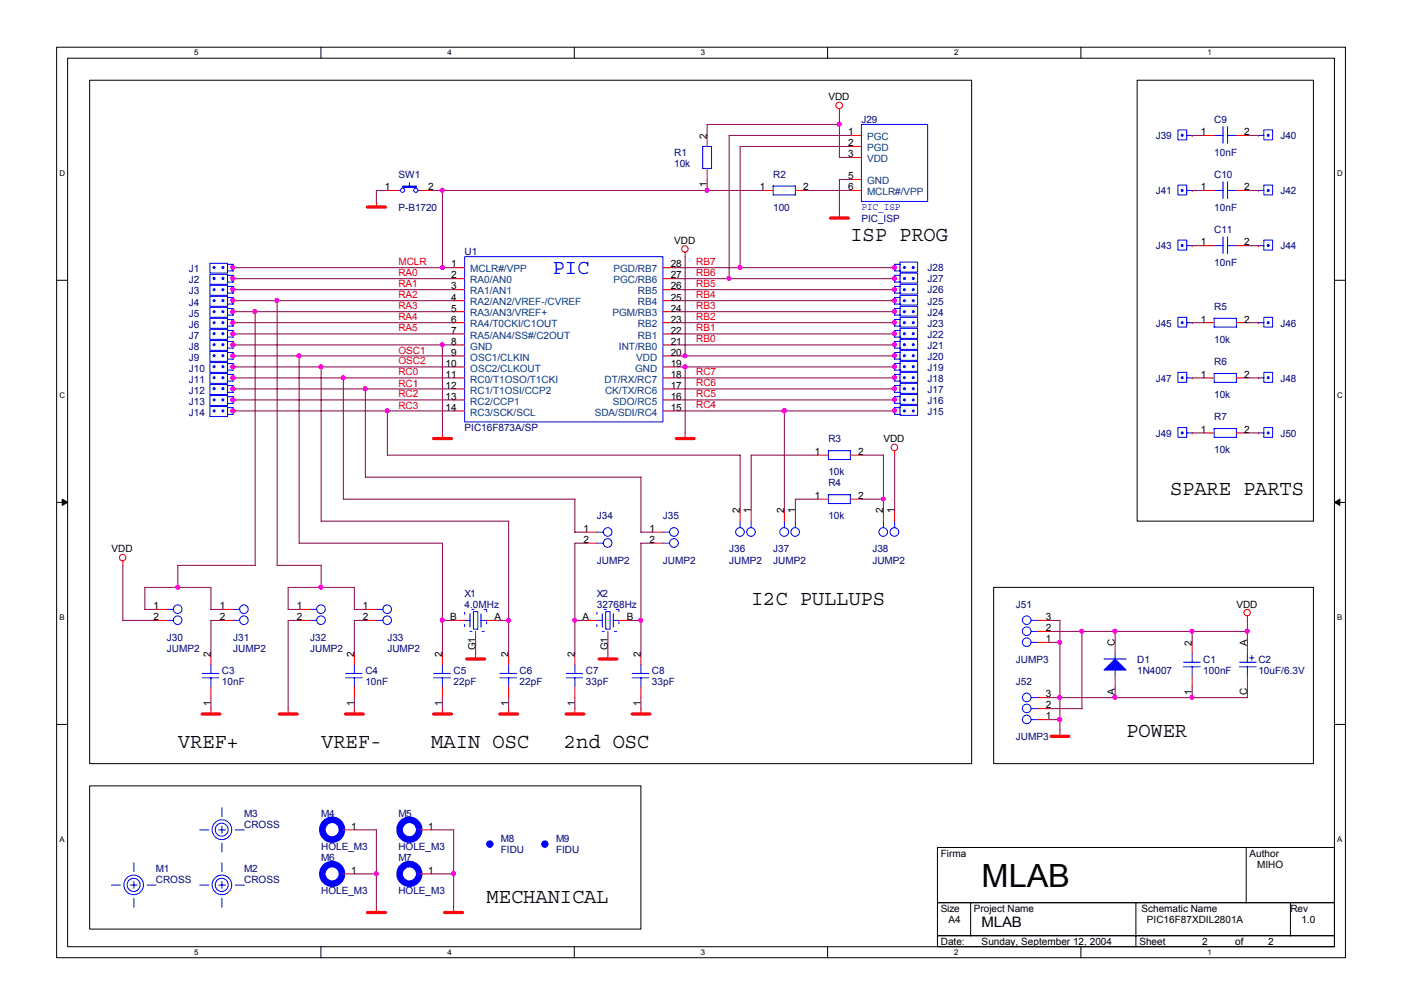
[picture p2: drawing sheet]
<svg xmlns="http://www.w3.org/2000/svg" width="297mm" height="210mm" viewBox="0 0 297 210" stroke-linecap="round" stroke-linejoin="round" font-family="sans-serif">
<defs><g id="words">
<text font-size="6.8" x="207.7" y="187.8">MLAB</text>
<g font-size="4.4">
<text x="179.9" y="51">ISP PROG</text>
<text x="247.6" y="104.6">SPARE PARTS</text>
<text x="158.9" y="128">I2C PULLUPS</text>
<text x="238.3" y="156">POWER</text>
<text x="37.6" y="158.3">VREF+</text>
<text x="67.9" y="158.3">VREF-</text>
<text x="91.3" y="158.3">MAIN OSC</text>
<text x="119.3" y="158.3">2nd OSC</text>
<text x="103" y="191">MECHANICAL</text>
</g>
<text font-size="4.4" fill="#00f" x="116.9" y="58">PIC</text>
<text font-size="3" x="207.7" y="196.1">MLAB</text>
<g font-size="2.1">
<text x="175.3" y="21.3">VDD</text>
<text x="149.6" y="29.3" transform="rotate(-90 149.6 29.3)">2</text>
<text x="179.4" y="28.6">1</text>
<text x="254" y="28.6">1</text>
<text x="263.2" y="28.6">2</text>
<text x="179.4" y="30.9">2</text>
<text x="179.4" y="33.3">3</text>
<text x="81.4" y="40.3">1</text>
<text x="90.6" y="40.3">2</text>
<text x="149.6" y="39.7" transform="rotate(-90 149.6 39.7)">1</text>
<text x="160.7" y="40.3">1</text>
<text x="169.9" y="40.3">2</text>
<text x="179.4" y="37.9">5</text>
<text x="179.4" y="40.3">6</text>
<text x="254" y="40.3">1</text>
<text x="263.2" y="40.3">2</text>
<text x="142.6" y="51.6">VDD</text>
<text x="254" y="51.9">1</text>
<text x="263.2" y="51.9">2</text>
<text x="95.5" y="56.6">1</text>
<text x="95.5" y="58.9">2</text>
<text x="141.9" y="58.9">27</text>
<text x="141.9" y="56.6">28</text>
<text x="95.5" y="61.3">3</text>
<text x="95.5" y="63.6">4</text>
<text x="95.5" y="65.9">5</text>
<text x="141.9" y="65.9">24</text>
<text x="141.9" y="63.6">25</text>
<text x="141.9" y="61.3">26</text>
<text x="95.5" y="68.2">6</text>
<text x="95.5" y="70.6">7</text>
<text x="141.9" y="70.6">22</text>
<text x="141.9" y="68.2">23</text>
<text x="254" y="68.2">1</text>
<text x="263.2" y="68.2">2</text>
<text x="94.3" y="77.6">10</text>
<text x="95.5" y="72.9">8</text>
<text x="95.5" y="75.3">9</text>
<text x="141.9" y="77.6">19</text>
<text x="141.9" y="75.3">20</text>
<text x="141.9" y="72.9">21</text>
<text x="94.3" y="79.9">11</text>
<text x="94.3" y="82.3">12</text>
<text x="141.9" y="82.3">17</text>
<text x="141.9" y="79.9">18</text>
<text x="254" y="79.9">1</text>
<text x="263.2" y="79.9">2</text>
<text x="94.3" y="84.6">13</text>
<text x="94.3" y="86.9">14</text>
<text x="141.9" y="86.9">15</text>
<text x="141.9" y="84.6">16</text>
<text x="186.9" y="93.6">VDD</text>
<text x="254" y="91.6">1</text>
<text x="263.2" y="91.6">2</text>
<text x="172.4" y="96.3">1</text>
<text x="181.6" y="96.3">2</text>
<text x="172.4" y="105.6">1</text>
<text x="181.6" y="105.6">2</text>
<text x="123.4" y="112.6">1</text>
<text x="137.4" y="112.6">1</text>
<text x="156.5" y="108.6" transform="rotate(-90 156.5 108.6)">2</text>
<text x="158.9" y="108.6" transform="rotate(-90 158.9 108.6)">1</text>
<text x="165.9" y="108.6" transform="rotate(-90 165.9 108.6)">2</text>
<text x="168.2" y="108.6" transform="rotate(-90 168.2 108.6)">1</text>
<text x="186.9" y="108.6" transform="rotate(-90 186.9 108.6)">2</text>
<text x="189.2" y="108.6" transform="rotate(-90 189.2 108.6)">1</text>
<text x="23.6" y="116.9">VDD</text>
<text x="123.4" y="114.9">2</text>
<text x="137.4" y="114.9">2</text>
<text x="32.5" y="128.9">1</text>
<text x="32.5" y="131.2">2</text>
<text x="46.5" y="128.9">1</text>
<text x="46.5" y="131.2">2</text>
<text x="62.8" y="128.9">1</text>
<text x="62.8" y="131.2">2</text>
<text x="76.8" y="128.9">1</text>
<text x="76.8" y="131.2">2</text>
<text x="95.2" y="131.2">B</text>
<text x="104.6" y="131.2">A</text>
<text x="123.2" y="131.2">A</text>
<text x="132.6" y="131.2">B</text>
<text x="221.2" y="131.2">3</text>
<text x="261.6" y="128.6">VDD</text>
<text x="100.6" y="137.6" transform="rotate(-90 100.6 137.6)">G1</text>
<text x="128.6" y="137.6" transform="rotate(-90 128.6 137.6)">G1</text>
<text x="221.2" y="135.9">1</text>
<text x="221.2" y="133.6">2</text>
<text x="235.9" y="136.6" transform="rotate(-90 235.9 136.6)">C</text>
<text x="252.2" y="136.6" transform="rotate(-90 252.2 136.6)">2</text>
<text x="263.9" y="136.6" transform="rotate(-90 263.9 136.6)">A</text>
<text x="44.6" y="139" transform="rotate(-90 44.6 139)">2</text>
<text x="74.9" y="139" transform="rotate(-90 74.9 139)">2</text>
<text x="93.6" y="139" transform="rotate(-90 93.6 139)">2</text>
<text x="107.6" y="139" transform="rotate(-90 107.6 139)">2</text>
<text x="121.6" y="139" transform="rotate(-90 121.6 139)">2</text>
<text x="135.6" y="139" transform="rotate(-90 135.6 139)">2</text>
<text x="44.6" y="149.3" transform="rotate(-90 44.6 149.3)">1</text>
<text x="74.9" y="149.3" transform="rotate(-90 74.9 149.3)">1</text>
<text x="93.6" y="149.3" transform="rotate(-90 93.6 149.3)">1</text>
<text x="107.6" y="149.3" transform="rotate(-90 107.6 149.3)">1</text>
<text x="121.6" y="149.3" transform="rotate(-90 121.6 149.3)">1</text>
<text x="135.6" y="149.3" transform="rotate(-90 135.6 149.3)">1</text>
<text x="221.2" y="149.9">2</text>
<text x="221.2" y="147.6">3</text>
<text x="235.9" y="147" transform="rotate(-90 235.9 147)">A</text>
<text x="252.2" y="147" transform="rotate(-90 252.2 147)">1</text>
<text x="263.9" y="147" transform="rotate(-90 263.9 147)">C</text>
<text x="221.2" y="152.2">1</text>
<text x="74.3" y="175.6">1</text>
<text x="90.6" y="175.6">1</text>
<text x="74.3" y="184.9">1</text>
<text x="90.6" y="184.9">1</text>
<text x="199.1" y="181.3">Firma</text>
<text x="264.4" y="181.3">Author</text>
<text x="266" y="183.6">MIHO</text>
<text x="199.1" y="193">Size</text>
<text x="200.7" y="195.3">A4</text>
<text x="206" y="193">Project Name</text>
<text x="241.5" y="193">Schematic Name</text>
<text x="242.7" y="195.3">PIC16F87XDIL2801A</text>
<text x="273" y="193">Rev</text>
<text x="275.3" y="195.3">1.0</text>
<text x="199.1" y="199.9">Date:</text>
<text x="207.7" y="199.9">Sunday, September 12, 2004</text>
<text x="241" y="199.9">Sheet</text>
<text x="254.3" y="199.9">2</text>
<text x="261.3" y="199.9">of</text>
<text x="268.3" y="199.9">2</text>
</g>
<g font-size="2.1" fill="#000080">
<text x="182.2" y="26">J29</text>
<text x="244.5" y="29.4">J39</text>
<text x="256.9" y="26">C9</text>
<text x="270.9" y="29.4">J40</text>
<text x="142.6" y="32.9">R1</text>
<text x="142.6" y="35.3">10k</text>
<text x="256.9" y="32.9">10nF</text>
<text x="84.3" y="37.6">SW1</text>
<text x="163.6" y="37.6">R2</text>
<text x="244.5" y="41.1">J41</text>
<text x="256.9" y="37.6">C10</text>
<text x="270.9" y="41.1">J42</text>
<text x="84.3" y="44.6">P-B1720</text>
<text x="163.6" y="44.6">100</text>
<text x="182.2" y="46.9">PIC_ISP</text>
<text x="256.9" y="44.6">10nF</text>
<text x="98.3" y="53.9">U1</text>
<text x="244.5" y="52.7">J43</text>
<text x="256.9" y="49.3">C11</text>
<text x="270.9" y="52.7">J44</text>
<text x="40" y="57.7">J1</text>
<text x="40" y="60">J2</text>
<text x="196.3" y="57.4">J28</text>
<text x="196.3" y="59.7">J27</text>
<text x="256.9" y="56.3">10nF</text>
<text x="40" y="62.3">J3</text>
<text x="40" y="64.6">J4</text>
<text x="196.3" y="62.1">J26</text>
<text x="196.3" y="64.4">J25</text>
<text x="256.9" y="65.6">R5</text>
<text x="40" y="69.3">J6</text>
<text x="40" y="67">J5</text>
<text x="40" y="71.6">J7</text>
<text x="196.3" y="66.8">J24</text>
<text x="196.3" y="69.1">J23</text>
<text x="196.3" y="71.4">J22</text>
<text x="244.5" y="69.1">J45</text>
<text x="270.9" y="69.1">J46</text>
<text x="40" y="76.3">J9</text>
<text x="40" y="74">J8</text>
<text x="196.3" y="73.7">J21</text>
<text x="196.3" y="76.1">J20</text>
<text x="256.9" y="72.6">10k</text>
<text x="256.9" y="77.3">R6</text>
<text x="40" y="81">J11</text>
<text x="40" y="83.3">J12</text>
<text x="40" y="78.7">J10</text>
<text x="196.3" y="83.1">J17</text>
<text x="196.3" y="80.7">J18</text>
<text x="196.3" y="78.4">J19</text>
<text x="244.5" y="80.7">J47</text>
<text x="270.9" y="80.7">J48</text>
<text x="40" y="85.6">J13</text>
<text x="40" y="88">J14</text>
<text x="196.3" y="87.8">J15</text>
<text x="196.3" y="85.4">J16</text>
<text x="256.9" y="84.2">10k</text>
<text x="256.9" y="88.9">R7</text>
<text x="98.3" y="91.2">PIC16F873A/SP</text>
<text x="175.3" y="93.6">R3</text>
<text x="244.5" y="92.4">J49</text>
<text x="256.9" y="95.9">10k</text>
<text x="270.9" y="92.4">J50</text>
<text x="175.3" y="100.6">10k</text>
<text x="175.3" y="102.9">R4</text>
<text x="126.3" y="109.9">J34</text>
<text x="140.3" y="109.9">J35</text>
<text x="175.3" y="109.9">10k</text>
<text x="126.3" y="119.3">JUMP2</text>
<text x="140.3" y="119.3">JUMP2</text>
<text x="154.3" y="116.9">J36</text>
<text x="154.3" y="119.3">JUMP2</text>
<text x="163.6" y="116.9">J37</text>
<text x="163.6" y="119.3">JUMP2</text>
<text x="184.6" y="116.9">J38</text>
<text x="184.6" y="119.3">JUMP2</text>
<text x="98.3" y="126.2">X1</text>
<text x="98.3" y="128.6">4.0MHz</text>
<text x="126.3" y="126.2">X2</text>
<text x="126.3" y="128.6">32768Hz</text>
<text x="214.9" y="128.6">J51</text>
<text x="35.3" y="135.6">J30</text>
<text x="35.3" y="137.9">JUMP2</text>
<text x="49.3" y="135.6">J31</text>
<text x="49.3" y="137.9">JUMP2</text>
<text x="65.6" y="135.6">J32</text>
<text x="65.6" y="137.9">JUMP2</text>
<text x="82" y="135.6">J33</text>
<text x="82" y="137.9">JUMP2</text>
<text x="46.9" y="142.6">C3</text>
<text x="77.3" y="142.6">C4</text>
<text x="96" y="142.6">C5</text>
<text x="109.9" y="142.6">C6</text>
<text x="124" y="142.6">C7</text>
<text x="137.9" y="142.6">C8</text>
<text x="214.9" y="140.2">JUMP3</text>
<text x="240.6" y="140.2">D1</text>
<text x="240.6" y="142.6">1N4007</text>
<text x="254.6" y="140.2">C1</text>
<text x="254.6" y="142.6">100nF</text>
<text x="266.2" y="140.2">C2</text>
<text x="266.2" y="142.6">10uF/6.3V</text>
<text x="46.9" y="144.9">10nF</text>
<text x="77.3" y="144.9">10nF</text>
<text x="96" y="144.9">22pF</text>
<text x="109.9" y="144.9">22pF</text>
<text x="124" y="144.9">33pF</text>
<text x="137.9" y="144.9">33pF</text>
<text x="214.9" y="144.9">J52</text>
<text x="214.9" y="156.5">JUMP3</text>
<text x="51.6" y="172.9">M3</text>
<text x="67.9" y="172.9">M4</text>
<text x="84.3" y="172.9">M5</text>
<text x="51.6" y="175.2">CROSS</text>
<text x="67.9" y="179.9">HOLE_M3</text>
<text x="84.3" y="179.9">HOLE_M3</text>
<text x="106" y="178.3">M8</text>
<text x="117.6" y="178.3">M9</text>
<text x="33" y="184.5">M1</text>
<text x="51.6" y="184.5">M2</text>
<text x="67.9" y="182.2">M6</text>
<text x="84.3" y="182.2">M7</text>
<text x="106" y="180.6">FIDU</text>
<text x="117.6" y="180.6">FIDU</text>
<text x="33" y="186.9">CROSS</text>
<text x="51.6" y="186.9">CROSS</text>
<text x="67.9" y="189.2">HOLE_M3</text>
<text x="84.3" y="189.2">HOLE_M3</text>
</g>
<g font-size="2.1" fill="#004080">
<text x="183.4" y="29.6">PGC</text>
<text x="183.4" y="32">PGD</text>
<text x="183.4" y="34.3">VDD</text>
<text x="183.4" y="38.9">GND</text>
<text x="183.4" y="41.3">MCLR#/VPP</text>
<text x="99.5" y="57.6">MCLR#/VPP</text>
<text x="99.5" y="59.9">RA0/AN0</text>
<text x="129.8" y="59.9">PGC/RB6</text>
<text x="129.8" y="57.6">PGD/RB7</text>
<text x="99.5" y="62.3">RA1/AN1</text>
<text x="99.5" y="64.6">RA2/AN2/VREF-/CVREF</text>
<text x="135" y="64.6">RB4</text>
<text x="135" y="62.3">RB5</text>
<text x="99.5" y="66.9">RA3/AN3/VREF+</text>
<text x="99.5" y="69.3">RA4/T0CKI/C1OUT</text>
<text x="99.5" y="71.6">RA5/AN4/SS#/C2OUT</text>
<text x="129.6" y="66.9">PGM/RB3</text>
<text x="135" y="71.6">RB1</text>
<text x="135" y="69.3">RB2</text>
<text x="99.5" y="74">GND</text>
<text x="99.5" y="76.3">OSC1/CLKIN</text>
<text x="130.9" y="74">INT/RB0</text>
<text x="134.6" y="76.3">VDD</text>
<text x="99.5" y="78.6">OSC2/CLKOUT</text>
<text x="99.5" y="80.9">RC0/T1OSO/T1CKI</text>
<text x="99.5" y="83.3">RC1/T1OSI/CCP2</text>
<text x="127.9" y="80.9">DT/RX/RC7</text>
<text x="128" y="83.3">CK/TX/RC6</text>
<text x="134.4" y="78.6">GND</text>
<text x="99.5" y="85.6">RC2/CCP1</text>
<text x="99.5" y="87.9">RC3/SCK/SCL</text>
<text x="125.8" y="87.9">SDA/SDI/RC4</text>
<text x="129.7" y="85.6">SDO/RC5</text>
</g>
<text font-size="2.1" fill="#00f" x="182.2" y="44.4">PIC_ISP</text>
<g font-size="2.1" fill="#f00">
<text x="84.3" y="58.3">RA0</text>
<text x="84.3" y="56">MCLR</text>
<text x="147.3" y="56">RB7</text>
<text x="147.3" y="58.3">RB6</text>
<text x="84.3" y="60.7">RA1</text>
<text x="84.3" y="65.4">RA3</text>
<text x="84.3" y="63">RA2</text>
<text x="147.3" y="60.7">RB5</text>
<text x="147.3" y="63">RB4</text>
<text x="147.3" y="65.4">RB3</text>
<text x="84.3" y="67.7">RA4</text>
<text x="84.3" y="70">RA5</text>
<text x="147.3" y="67.7">RB2</text>
<text x="147.3" y="70">RB1</text>
<text x="84.3" y="74.9">OSC1</text>
<text x="84.3" y="77">OSC2</text>
<text x="147.3" y="72.3">RB0</text>
<text x="84.3" y="84">RC2</text>
<text x="84.3" y="79.3">RC0</text>
<text x="84.3" y="81.9">RC1</text>
<text x="147.3" y="79.3">RC7</text>
<text x="147.3" y="84">RC5</text>
<text x="147.3" y="81.7">RC6</text>
<text x="84.3" y="86.6">RC3</text>
<text x="147.3" y="86.4">RC4</text>
</g>
<g font-size="1.7">
<text x="41.1" y="11.7">5</text>
<text x="94.7" y="11.7">4</text>
<text x="148.3" y="11.7">3</text>
<text x="201.9" y="11.7">2</text>
<text x="255.5" y="11.7">1</text>
<text x="12.6" y="37.3">D</text>
<text x="282.9" y="37.3">D</text>
<text x="12.6" y="84.3">C</text>
<text x="282.9" y="84.3">C</text>
<text x="12.6" y="131.3">B</text>
<text x="282.9" y="131.3">B</text>
<text x="12.6" y="178.3">A</text>
<text x="282.9" y="178.3">A</text>
<text x="41.1" y="202.1">5</text>
<text x="94.7" y="202.1">4</text>
<text x="148.3" y="202.1">3</text>
<text x="201.9" y="202.1">2</text>
<text x="255.5" y="202.1">1</text>
</g>
</g></defs>
<path d="M12 10h272.6v192.6h-272.6zM14.3 12.3h268v188h-268z" fill="none" stroke="#000" stroke-width=".21"/>
<g fill="#fff">
<path d="M41.1 10.2h.9v1.9h-.9z"/>
<path d="M41.1 200.6h.9v1.8h-.9z"/>
</g>
<path d="M67.9 10v2.3M67.9 200.3v2.3" fill="none" stroke="#000" stroke-width=".21"/>
<g fill="#fff">
<path d="M94.7 10.2h.9v1.9h-.9z"/>
<path d="M94.7 200.6h.9v1.8h-.9z"/>
</g>
<path d="M121.5 10v2.3M121.5 200.3v2.3" fill="none" stroke="#000" stroke-width=".21"/>
<g fill="#fff">
<path d="M148.3 10.2h.9v1.9h-.9z"/>
<path d="M148.3 200.6h.9v1.8h-.9z"/>
</g>
<path d="M175.1 10v2.3M175.1 200.3v2.3" fill="none" stroke="#000" stroke-width=".21"/>
<g fill="#fff">
<path d="M201.9 10.2h.9v1.9h-.9z"/>
<path d="M201.9 200.6h.9v1.8h-.9z"/>
</g>
<path d="M228.7 10v2.3M228.7 200.3v2.3" fill="none" stroke="#000" stroke-width=".21"/>
<g fill="#fff">
<path d="M255.5 10.2h.9v1.9h-.9z"/>
<path d="M255.5 200.6h.9v1.8h-.9z"/>
<path d="M12.6 35.8h1.2v1.9h-1.2z"/>
<path d="M282.9 35.8h1.2v1.9h-1.2z"/>
<path d="M12.6 82.8h1.2v1.9h-1.2z"/>
<path d="M282.9 82.8h1.2v1.9h-1.2z"/>
</g>
<path d="M12 59.3h2.3M282.3 59.3h2.3" fill="none" stroke="#000" stroke-width=".21"/>
<g fill="#fff">
<path d="M12.6 129.8h1.1v1.9h-1.1z"/>
<path d="M282.9 129.8h1.1v1.9h-1.1z"/>
</g>
<path d="M12 106.3h2.3M282.3 106.3h2.3" fill="none" stroke="#000" stroke-width=".21"/>
<g fill="#000" stroke="#000" stroke-width=".21">
<path d="M13.2 105.6l1.1 .7-1.1 .6z" fill-rule="evenodd"/>
<path d="M282.3 106.3l1.2-.7v1.3z" fill-rule="evenodd"/>
</g>
<g fill="#fff">
<path d="M12.6 176.8h1.1v1.8h-1.1z"/>
<path d="M282.9 176.8h1.1v1.8h-1.1z"/>
</g>
<g fill="none" stroke="#000" stroke-width=".21">
<path d="M19 17h186.6v144.6h-186.6zM240.6 17h37.3v93.3h-37.3zM210.2 124.3h67.7v37.3h-67.7zM12 153.3h2.3M282.3 153.3h2.3M19 166.3h116.6v30.3h-116.6zM198.3 179.3h84v11.7h-84zM263.7 179.3v11.8M198.3 191h84v7h-84zM198.3 198h84v2.3h-84zM205.4 191v7M240.3 191v9.4"/>
<path d="M273 191v7"/>
</g>
<g fill="none" stroke="#f00" stroke-width=".21">
<path d="M149.6 28.7v2.3M149.6 35.6v2.4M177.6 23v1M179.9 28.7h2.3M179.9 31h2.3M179.9 33.3h2.3M179.9 38h2.3M252.2 28.7h.1M254.6 28.7h2.3M261.6 28.7h2.3M266.2 28.7h.1M49.3 56.6h.1"/>
<path d="M49.3 59h.1M79.6 42.6v1.3M82 40.3h2.3M88.9 40.3h2.4M96 56.6h2.3M96 59h2.3M140.3 56.6h2.3M140.3 59h2.3M144.9 53.3v1M161.2 40.3h2.4M168.3 40.3h2.3M177.6 45v1.2"/>
<path d="M179.9 40.3h2.3M189.3 56.6h.1M189.3 59h.1M252.2 40.3h.1M252.2 52h.1M254.6 40.3h2.3M254.6 52h2.3M261.6 40.3h2.3M261.6 52h2.3M266.2 40.3h.1M266.2 52h.1M49.3 75.3h.1"/>
<path d="M49.3 73h.1M49.3 80h.1M49.3 68.3h.1M49.3 61.3h.1M49.3 63.6h.1M49.3 66h.1M49.3 77.6h.1M49.3 70.7h.1M96 61.3h2.3M96 63.6h2.3M96 66h2.3M96 68.3h2.3"/>
<path d="M96 70.7h2.3M96 73h2.3M96 75.3h2.3M96 77.6h2.3M96 80h2.3M140.3 61.3h2.3M140.3 63.6h2.3M140.3 66h2.3M140.3 68.3h2.3M140.3 70.7h2.3M140.3 73h2.3M140.3 75.3h2.3"/>
<path d="M140.3 77.6h2.3M140.3 80h2.3M189.3 73h.1M189.3 75.3h.1M189.3 80h.1M189.3 77.6h.1M189.3 61.3h.1M189.3 63.6h.1M189.3 66h.1M189.3 68.3h.1M189.3 70.7h.1M252.2 80h.1"/>
<path d="M252.2 68.3h.1M254.6 68.3h2.3M254.6 80h2.3M261.6 68.3h2.3M261.6 80h2.3M266.2 80h.1M266.2 68.3h.1M49.3 82.3h.1M49.3 84.6h.1M49.3 87h.1M93.6 91.6v1.2M96 82.3h2.3"/>
<path d="M96 84.6h2.3M96 87h2.3M140.3 82.3h2.3M140.3 84.6h2.3M140.3 87h2.3M144.9 91.6v1.2M172.9 96.3h2.4M179.9 96.3h2.3M189.3 87h.1M189.3 82.3h.1M189.3 84.6h.1M189.3 95.3v1"/>
<path d="M252.2 91.6h.1M254.6 91.6h2.3M261.6 91.6h2.3M266.2 91.6h.1M26 118.7v.9M124 112.6h2.3M124 114.9h2.3M137.9 112.6h2.4M137.9 114.9h2.4M156.6 107.9v2.4M158.9 107.9v2.4M165.9 107.9v2.4"/>
<path d="M168.3 107.9v2.4M172.9 105.6h2.4M179.9 105.6h2.3M186.9 107.9v2.4M189.3 107.9v2.4M33 131.3h2.3M33 128.9h2.3M44.6 138.3v2.3M46.9 131.3h2.4M46.9 128.9h2.4M63.3 131.3h2.3M63.3 128.9h2.3"/>
<path d="M75 138.3v2.3M77.3 131.3h2.3M77.3 128.9h2.3M93.6 138.3v2.3M96 131.3h2.3M100.6 133.6v2.3M100.6 138.3v1.2M103 131.3h2.3M107.6 138.3v2.3M121.6 138.3v2.3M124 131.3h2.3M128.6 133.6v2.3"/>
<path d="M128.6 138.3v1.2M130.9 131.3h2.4M135.6 138.3v2.3M219.6 131.3h2.3M219.6 135.9h2.3M219.6 133.6h2.3M235.9 135.9v2.4M252.2 135.9v2.4M263.9 130.3v1M263.9 135.9v2.4M44.6 145.3v2.3M44.6 149.9v1.2"/>
<path d="M61 149.9v1.2M75 145.3v2.3M75 149.9v1.2M93.6 145.3v2.3M93.6 149.9v1.2M107.6 145.3v2.3M107.6 149.9v1.2M121.6 145.3v2.3M121.6 149.9v1.2M135.6 145.3v2.3M135.6 149.9v1.2M219.6 152.3h2.3"/>
<path d="M219.6 149.9h2.3M219.6 147.6h2.3M224.2 154.6v1.2M235.9 143v2.3M252.2 143v2.3M263.9 143v2.3M72.6 175.6h2.4M88.9 175.6h2.4M72.6 184.9h2.4M79.6 191.9v1.2M88.9 184.9h2.4M96 191.9v1.2"/>
<circle cx="177.6" cy="22.3" r=".69"/>
<circle cx="144.9" cy="52.7" r=".68"/>
<circle cx="189.2" cy="94.7" r=".68"/>
<circle cx="26" cy="118" r=".68"/>
<circle cx="263.9" cy="129.6" r=".68"/>
</g>
<g fill="none" stroke="#f00" stroke-width=".68">
<path d="M77.8 43.8h3.7M175.7 46.1h3.8M91.7 92.8h3.8M143.1 92.8h3.8M98.8 139.4h3.7M126.7 139.4h3.8M42.8 151.1h3.7M59.1 151.1h3.8M73.1 151.1h3.8M91.7 151.1h3.8M105.7 151.1h3.8M119.8 151.1h3.7"/>
<path d="M133.7 151.1h3.8M222.4 155.8h3.7M77.8 193.1h3.7M94.1 193.1h3.8"/>
</g>
<g fill="none" stroke="#00f" stroke-width=".21">
<path d="M86.6 38.7v.7M148.6 31h1.9M148.7 31v4.7M150.5 30.9v4.7h-1.9M163.6 39.3v1.9h4.7v-1.9l-4.8 .1M182.2 26.3h14.1v16.3h-14.1zM249.2 39.2h1.9v2h-1.9zM249.2 27.5h1.9v2.1h-1.9zM251 28.7h1.2M256.9 28.7h1.9M258.7 26.8v3.5M258.7 38.4v3.6"/>
<path d="M259.7 28.7h1.9M259.7 26.8v3.5M259.7 38.4v3.6M266.2 28.7h1.2M267.4 39.2h1.8v2h-1.8zM267.4 27.5h1.8v2.1h-1.8zM44.4 55.7h3.7v2.1h-3.7zM44.4 58h3.7v2.2h-3.7zM48.1 55.9h1.2v1.5M48.1 58.3h1.2v1.4h-1.2M48.1 57.3h1.2M84.2 40.3h.6"/>
<path d="M88.5 40.3h.5M98.3 54.3h42v35h-42zM190.4 55.5h3.7v2.1h-3.7zM190.4 57.8h3.7v2.1h-3.7zM190.5 55.9h-1.2v1.4h1.2M190.5 58.3l-1.2-.1v1.5h1.2M249.2 50.8h1.9v2.1h-1.9zM251 40.3h1.2M251 52h1.2M256.9 40.3h1.9M256.9 52h1.9M258.7 50.1v3.5"/>
<path d="M259.7 40.3h1.9M259.7 52h1.9M259.7 50.1v3.5M266.2 40.3h1.2M266.2 52h1.2M267.4 50.8h1.8v2.1h-1.8zM44.4 74.4h3.7v2.1h-3.7zM44.4 72.1h3.7v2h-3.7zM44.4 79h3.7v2.1h-3.7zM44.4 67.4h3.7v2.1h-3.7zM44.4 60.4h3.7v2.1h-3.7zM44.4 62.7h3.7v2.1h-3.7z"/>
<path d="M44.4 65h3.7v2.1h-3.7zM44.4 76.7h3.7v2.1h-3.7zM44.4 69.7h3.7v2.1h-3.7zM48.1 60.6h1.2v1.5l-1.2-.1M48.1 62.9h1.2v1.5l-1.2-.1M48.1 65.3h1.2v1.4h-1.2M48.1 67.6h1.2v1.4h-1.2M48.1 69.9h1.2v1.5l-1.2-.1M48.1 72.3h1.2v1.4h-1.2M48.1 74.6h1.2v1.4h-1.2M48.1 76.9h1.2v1.5M48.1 79.2h1.2v1.5"/>
<path d="M48.1 78.3h1.2M189.3 74.5v1.5h1.2M189.3 74.6h1.2M189.3 60.6v1.4h1.2M189.3 62.9v1.4h1.2M189.3 65.2v1.5h1.2M189.3 67.6v1.4h1.2M189.3 69.9v1.4h1.2M189.3 72.2v1.5h1.2M189.3 76.9v1.4h1.2M189.3 72.3h1.2M189.3 76.9h1.2"/>
<path d="M189.3 67.6h1.2M189.3 60.6h1.2M189.3 62.9h1.2M189.3 65.3h1.2M189.3 69.9h1.2M190.4 71.8h3.7v2.1h-3.7zM190.4 74.1h3.7v2.1h-3.7zM190.4 78.8h3.7v2.1h-3.7zM190.4 76.5h3.7v2.1h-3.7zM190.4 60.2h3.7v2h-3.7zM190.4 62.5h3.7v2.1h-3.7zM190.4 64.8h3.7v2.1h-3.7z"/>
<path d="M190.4 67.1h3.7v2.1h-3.7zM190.4 69.5h3.7v2.1h-3.7zM190.5 79.2h-1.2v1.4h1.2M249.2 78.8h1.9v2.1h-1.9zM249.2 67.1h1.9v2.1h-1.9zM251 80h1.2M251 68.3h1.2M256.9 67.3v1.9h4.7v-1.9l-4.8 .1M256.9 79v1.9h4.7v-1.9h-4.8M266.2 80h1.2M266.2 68.3h1.2M267.4 78.8h1.8v2.1h-1.8z"/>
<path d="M267.4 67.1h1.8v2.1h-1.8zM44.4 81.4h3.7v2.1h-3.7zM44.4 83.7h3.7v2.1h-3.7zM44.4 86h3.7v2.1h-3.7zM48.1 81.6h1.2v1.5l-1.2-.1M48.1 83.9h1.2v1.5l-1.2-.1M48.1 86.3h1.2v1.4h-1.2M48.1 80.6h1.2M175.2 95.4h4.7M175.3 95.3v1.9h4.7l-.1-1.9M189.3 83.9v1.4h1.2M189.3 86.2v1.5h1.2"/>
<path d="M189.3 86.3h1.2M189.3 83.9h1.2M190.4 85.8h3.7v2.1h-3.7zM190.4 81.1h3.7v2.1h-3.7zM190.4 83.5h3.7v2.1h-3.7zM190.5 81.6l-1.2-.1v1.5h1.2M249.2 90.5h1.9v2h-1.9zM251 91.6h1.2M256.9 90.6v1.9h4.7v-1.9l-4.8 .1M266.2 91.6h1.2M267.4 90.5h1.8v2h-1.8zM126.2 112.6h1.5"/>
<path d="M126.2 114.9h1.5M140.2 112.6h1.4M140.2 114.9h1.4M156.6 110.2v1.5M158.9 110.2v1.5M165.9 110.2v1.5M168.3 110.2v1.5M175.3 104.6v2h4.7l-.1-2-4.7 .1M186.9 110.2v1.5M189.3 110.2v1.5M35.3 131.3h1.4M35.3 128.9h1.4"/>
<path d="M49.3 131.3h1.4M49.3 128.9h1.4M65.6 131.3h1.4M65.6 128.9h1.4M79.6 131.3h1.4M79.6 128.9h1.4M98.3 131.3h1.1M99.4 129.8v2.9M100.2 129.4h.9v3.7h-.9zM101.8 131.3h1.2M101.8 129.9v2.8M126.2 131.3h1.2"/>
<path d="M127.4 129.9v2.8M128.1 129.4h1v3.7h-1zM129.8 131.3h1.2M129.8 129.8v2.9M218.2 131.3h1.4M218.2 135.9h1.4M218.2 133.6h1.4M233.6 139.4h4.7M235.9 138.2v1.2M252.2 138.2v1.9M263.9 138.3v1.9M264.3 139.2h1"/>
<path d="M264.8 138.7v1M42.8 143.4h3.5M42.8 142.5h3.5M44.6 140.6v1.9M44.6 143.4v1.9M73.1 143.4h3.5M73.1 142.5h3.5M75 140.6v1.9M75 143.4v1.9M91.7 143.4h3.6M91.7 142.5h3.6M93.6 140.6v1.9"/>
<path d="M93.6 143.4v1.9M105.7 143.4h3.6M105.7 142.5h3.6M107.6 140.6v1.9M107.6 143.4v1.9M119.8 143.4h3.5M119.8 142.5h3.5M121.6 140.6v1.9M121.6 143.4v1.9M133.7 143.4h3.6M133.7 142.5h3.6M135.6 140.6v1.9"/>
<path d="M135.6 143.4v1.9M218.2 152.3h1.4M218.2 149.9h1.4M218.2 147.6h1.4M235.9 141.7v1.3M250.4 140.1h3.5M250.4 141.1h3.5M252.2 141.1v1.9M262.2 140.1h3.6M262.2 141.1h3.6M263.9 141.1v1.9M42.2 175.6h2"/>
<path d="M46.3 175.6h1.4M46.9 170.9v1.9M46.9 174.8v1.5M46.9 178.4v1.9M49.8 175.6h1.9M72.3 175.6h.3M88.7 175.6h.2M23.6 187.3h1.9M27.6 187.3h1.4M28.3 182.5v1.9M28.3 186.5v1.5M28.3 190.1v1.9"/>
<path d="M31.1 187.3h1.9M42.2 187.3h2M46.3 187.3h1.4M46.9 182.5v1.9M46.9 186.5v1.5M46.9 190.1v1.9M49.8 187.3h1.9M72.3 184.9h.3M88.7 184.9h.2"/>
<circle cx="85.2" cy="40.3" r=".44"/>
<circle cx="88" cy="40.3" r=".44"/>
<circle cx="128.6" cy="114.9" r=".91"/>
<circle cx="128.6" cy="112.6" r=".91"/>
<circle cx="142.6" cy="112.6" r=".92"/>
<circle cx="142.6" cy="114.9" r=".92"/>
<circle cx="156.5" cy="112.6" r=".91"/>
<circle cx="158.9" cy="112.6" r=".91"/>
<circle cx="165.9" cy="112.6" r=".92"/>
<circle cx="168.2" cy="112.6" r=".91"/>
<circle cx="186.9" cy="112.6" r=".91"/>
<circle cx="189.2" cy="112.6" r=".92"/>
<circle cx="37.6" cy="128.9" r=".91"/>
<circle cx="37.6" cy="131.2" r=".91"/>
<circle cx="51.6" cy="128.9" r=".91"/>
<circle cx="51.6" cy="131.2" r=".91"/>
<circle cx="67.9" cy="128.9" r=".91"/>
<circle cx="67.9" cy="131.2" r=".91"/>
<circle cx="81.9" cy="128.9" r=".91"/>
<circle cx="81.9" cy="131.2" r=".91"/>
<circle cx="217.2" cy="135.9" r=".91"/>
<circle cx="217.2" cy="133.6" r=".91"/>
<circle cx="217.2" cy="131.2" r=".91"/>
<circle cx="217.2" cy="149.9" r=".91"/>
<circle cx="217.2" cy="147.6" r=".91"/>
<circle cx="217.2" cy="152.2" r=".91"/>
<circle cx="46.9" cy="175.6" r="1.38"/>
<circle cx="46.9" cy="175.6" r="2.08"/>
<circle cx="28.3" cy="187.2" r="1.39"/>
<circle cx="28.3" cy="187.2" r="2.07"/>
<circle cx="46.9" cy="187.2" r="1.39"/>
<circle cx="46.9" cy="187.2" r="2.07"/>
</g>
<g fill="#00f" stroke="#00f" stroke-width=".21">
<path d="M85.2 39.4h2.9v.3h-2.9z"/>
<circle cx="47.2" cy="75.3" r=".21"/>
<circle cx="45.3" cy="75.3" r=".21"/>
<circle cx="191.3" cy="87" r=".21"/>
<circle cx="193.2" cy="87" r=".21"/>
<circle cx="47.2" cy="72.9" r=".21"/>
<circle cx="45.3" cy="72.9" r=".21"/>
<circle cx="191.3" cy="82.2" r=".22"/>
<circle cx="193.2" cy="82.2" r=".22"/>
<circle cx="250.1" cy="40.3" r=".21"/>
<circle cx="191.3" cy="72.9" r=".21"/>
<circle cx="193.2" cy="72.9" r=".21"/>
<circle cx="268.3" cy="40.3" r=".21"/>
<circle cx="47.2" cy="79.9" r=".21"/>
<circle cx="45.3" cy="79.9" r=".21"/>
<circle cx="191.3" cy="75.3" r=".21"/>
<circle cx="193.2" cy="75.3" r=".21"/>
<circle cx="268.3" cy="51.9" r=".21"/>
<circle cx="47.1" cy="82.2" r=".22"/>
<circle cx="45.3" cy="82.2" r=".22"/>
<circle cx="191.3" cy="84.6" r=".21"/>
<circle cx="193.2" cy="84.6" r=".21"/>
<circle cx="250.1" cy="51.9" r=".21"/>
<circle cx="47.2" cy="84.6" r=".21"/>
<circle cx="45.3" cy="84.6" r=".21"/>
<circle cx="191.3" cy="79.9" r=".21"/>
<circle cx="193.2" cy="79.9" r=".21"/>
<circle cx="103.6" cy="178.6" r=".68"/>
<circle cx="268.3" cy="79.9" r=".21"/>
<circle cx="115.3" cy="178.6" r=".68"/>
<circle cx="191.3" cy="77.6" r=".21"/>
<circle cx="193.2" cy="77.6" r=".21"/>
<circle cx="268.3" cy="91.6" r=".21"/>
<circle cx="47.2" cy="87" r=".21"/>
<circle cx="45.3" cy="87" r=".21"/>
<circle cx="250.1" cy="79.9" r=".21"/>
<circle cx="250.1" cy="68.3" r=".21"/>
<circle cx="250.1" cy="91.6" r=".21"/>
<circle cx="47.2" cy="68.3" r=".21"/>
<circle cx="45.3" cy="68.3" r=".21"/>
<circle cx="268.3" cy="68.3" r=".21"/>
<circle cx="268.3" cy="28.6" r=".21"/>
<circle cx="47.2" cy="56.6" r=".21"/>
<circle cx="45.3" cy="56.6" r=".21"/>
<circle cx="47.1" cy="58.9" r=".22"/>
<circle cx="45.3" cy="58.9" r=".22"/>
<circle cx="47.2" cy="61.3" r=".21"/>
<circle cx="45.3" cy="61.3" r=".21"/>
<circle cx="191.3" cy="56.6" r=".21"/>
<circle cx="193.2" cy="56.6" r=".21"/>
<circle cx="47.2" cy="63.6" r=".21"/>
<circle cx="45.3" cy="63.6" r=".21"/>
<circle cx="191.3" cy="58.9" r=".22"/>
<circle cx="193.2" cy="58.9" r=".22"/>
<circle cx="47.2" cy="66" r=".21"/>
<circle cx="45.3" cy="66" r=".21"/>
<circle cx="250.1" cy="28.6" r=".21"/>
<circle cx="191.3" cy="61.3" r=".21"/>
<circle cx="193.2" cy="61.3" r=".21"/>
<circle cx="191.3" cy="63.6" r=".21"/>
<circle cx="193.2" cy="63.6" r=".21"/>
<circle cx="47.2" cy="77.6" r=".21"/>
<circle cx="45.3" cy="77.6" r=".21"/>
<circle cx="191.3" cy="66" r=".21"/>
<circle cx="193.2" cy="66" r=".21"/>
<circle cx="191.3" cy="68.3" r=".21"/>
<circle cx="193.2" cy="68.3" r=".21"/>
<circle cx="47.2" cy="70.6" r=".21"/>
<circle cx="45.3" cy="70.6" r=".21"/>
<circle cx="191.3" cy="70.6" r=".21"/>
<circle cx="193.2" cy="70.6" r=".21"/>
</g>
<path d="M233.6 141.8l2.3-2.4 2.4 2.4z" fill-rule="evenodd" fill="#00f" stroke="#00f" stroke-width=".21"/>
<g fill="none" stroke="#00f" stroke-width="1.4">
<circle cx="70.3" cy="175.6" r="2.08"/>
<circle cx="86.6" cy="175.6" r="2.08"/>
<circle cx="70.3" cy="184.9" r="2.07"/>
<circle cx="86.6" cy="184.9" r="2.07"/>
</g>
<path d="M98.3 128.9h4.7v4.7h-4.7zM126.3 128.9h4.6v4.7h-4.6z" fill="none" stroke="#00f" stroke-width=".21" stroke-dasharray=".5 2.1"/>
<g fill="none" stroke="#800040" stroke-width=".21">
<path d="M149.6 38v2.3M177.6 24v9.4M177.6 33.3h2.4M177.6 26.3h-28v2.4M180 38h-2.4v7M180 31h-23.4v25.7M180 28.7h-25.7v30.3M252.2 28.7h2.4M263.9 28.7h2.4M49.3 59h46.7M49.3 56.6h46.7M82 40.3h-2.4v2.4"/>
<path d="M91.3 40.3h70M93.6 40.3v16.4M142.6 59h46.7M142.6 56.6h46.7M144.9 54.3v21.1M170.6 40.3h9.4M252.2 40.3h2.4M252.2 52h2.4M263.9 40.3h2.4M263.9 52h2.4M49.3 61.3h46.7M49.3 66h46.7"/>
<path d="M49.3 68.3h46.7M49.3 70.7h46.7M49.3 73h46.7M49.3 80h46.7M49.3 75.3h46.7M49.3 63.6h46.7M49.3 77.6h46.7M54 66v53.7M58.6 63.6v56.1M63.3 75.3v39.7M67.9 77.6v32.7M72.6 80v25.7"/>
<path d="M93.6 73v18.7M142.6 61.3h46.7M142.6 66h46.7M142.6 68.3h46.7M142.6 70.7h46.7M142.6 73h46.7M142.6 80h46.7M142.6 75.3h46.7M142.6 63.6h46.7M142.6 77.6h46.7M144.9 77.6v14.1M252.2 68.3h2.4"/>
<path d="M252.2 80h2.4M263.9 68.3h2.4M263.9 80h2.4M49.3 84.6h46.7M49.3 87h46.7M49.3 82.3h46.7M77.3 82.3v18.7M82 96.3h74.6v11.7M82 87v9.4M142.6 84.6h46.7M142.6 87h46.7M142.6 82.3h46.7"/>
<path d="M165.9 87v21M173 96.3h-14.1v11.7M182.2 96.3h4.7v11.7M189.3 96.3v11.7M252.2 91.6h2.4M263.9 91.6h2.4M26 119.6v11.7h7M54 119.6h-16.4v4.7M58.6 119.6h9.3v4.7M63.3 114.9h30.3v23.4M67.9 110.3h39.7v28M72.6 105.6h49.1"/>
<path d="M77.3 101h58.3v11.6M121.6 105.6v7M121.6 112.6h2.4M124 114.9h-2.4v23.4M135.6 112.6h2.4M138 114.9h-2.4v23.4M173 105.6h-4.7v2.4M182.2 105.6h4.7M30.6 129v-4.7h14v4.7M30.6 128.9h2.4M44.6 128.9h2.4M47 131.3h-2.4v7"/>
<path d="M61 128.9h2.3M63.3 131.3h-2.3v18.7M75 124.3v4.7M75 128.9h2.3M75 124.3h-14v4.7M77.3 131.3h-2.3v7M93.6 131.3h2.4M100.6 135.9v2.4M105.3 131.3h2.4M121.6 131.3h2.4M128.6 135.9v2.4M133.3 131.3h2.3"/>
<path d="M221.9 131.3h2.4l-.1 23.3M221.9 133.6h42M221.9 135.9h2.4M228.9 133.6v16.4M235.9 133.6v2.4M252.2 133.6v2.4M263.9 131.3v4.7M44.6 147.6v2.4M75 147.6v2.4M93.6 147.6v2.4M107.6 147.6v2.4M121.6 147.6v2.4"/>
<path d="M135.6 147.6v2.4M221.9 149.9h7M221.9 147.6h42M221.9 152.3h2.4M235.9 145.3v2.4M252.2 145.3v2.4M263.9 145.3v2.4M75 175.6h4.6v16.4M91.3 175.6h4.7M96 175.6v16.4M75 184.9h4.7M91.3 184.9h4.7"/>
</g>
<g fill="#f0f" stroke="#f0f" stroke-width=".21">
<circle cx="49.3" cy="58.9" r=".46"/>
<circle cx="49.3" cy="61.3" r=".46"/>
<circle cx="49.3" cy="68.2" r=".46"/>
<circle cx="49.3" cy="70.6" r=".47"/>
<circle cx="49.3" cy="84.6" r=".46"/>
<circle cx="49.3" cy="86.9" r=".46"/>
<circle cx="81.9" cy="86.9" r=".44"/>
<circle cx="189.2" cy="61.3" r=".46"/>
<circle cx="189.2" cy="72.9" r=".46"/>
<circle cx="189.2" cy="79.9" r=".46"/>
<circle cx="189.2" cy="84.6" r=".46"/>
<circle cx="165.9" cy="86.9" r=".46"/>
<circle cx="189.2" cy="86.9" r=".46"/>
<circle cx="144.9" cy="75.3" r=".44"/>
<circle cx="156.5" cy="56.6" r=".44"/>
<circle cx="154.2" cy="58.9" r=".44"/>
<circle cx="177.5" cy="26.3" r=".44"/>
<circle cx="235.9" cy="133.6" r=".46"/>
<circle cx="63.2" cy="75.3" r=".44"/>
<circle cx="67.9" cy="77.6" r=".44"/>
<circle cx="72.6" cy="79.9" r=".46"/>
<circle cx="77.3" cy="82.3" r=".44"/>
<circle cx="121.6" cy="131.2" r=".44"/>
<circle cx="49.3" cy="79.9" r=".46"/>
<circle cx="186.9" cy="105.6" r=".44"/>
<circle cx="189.2" cy="75.3" r=".46"/>
<circle cx="189.2" cy="56.6" r=".46"/>
<circle cx="189.2" cy="58.9" r=".46"/>
<circle cx="189.2" cy="63.6" r=".46"/>
<circle cx="189.2" cy="65.9" r=".46"/>
<circle cx="189.2" cy="68.2" r=".46"/>
<circle cx="189.2" cy="70.6" r=".47"/>
<circle cx="189.2" cy="82.3" r=".46"/>
<circle cx="135.6" cy="131.2" r=".44"/>
<circle cx="49.3" cy="82.3" r=".46"/>
<circle cx="228.9" cy="133.6" r=".44"/>
<circle cx="49.3" cy="65.9" r=".46"/>
<circle cx="53.9" cy="65.9" r=".44"/>
<circle cx="49.3" cy="56.6" r=".46"/>
<circle cx="93.6" cy="56.6" r=".44"/>
<circle cx="93.6" cy="40.3" r=".44"/>
<circle cx="149.6" cy="40.3" r=".44"/>
<circle cx="49.3" cy="72.9" r=".46"/>
<circle cx="93.6" cy="72.9" r=".44"/>
<circle cx="144.9" cy="77.6" r=".44"/>
<circle cx="189.2" cy="77.6" r=".46"/>
<circle cx="67.9" cy="124.2" r=".44"/>
<circle cx="49.3" cy="63.6" r=".46"/>
<circle cx="58.6" cy="63.6" r=".44"/>
<circle cx="37.6" cy="124.2" r=".44"/>
<circle cx="252.2" cy="133.6" r=".44"/>
<circle cx="263.9" cy="133.6" r=".44"/>
<circle cx="224.2" cy="135.9" r=".44"/>
<circle cx="224.2" cy="147.6" r=".44"/>
<circle cx="235.9" cy="147.6" r=".46"/>
<circle cx="49.3" cy="77.6" r=".46"/>
<circle cx="224.2" cy="152.2" r=".44"/>
<circle cx="79.6" cy="184.9" r=".44"/>
<circle cx="49.3" cy="75.3" r=".46"/>
<circle cx="93.6" cy="131.2" r=".44"/>
<circle cx="252.2" cy="147.6" r=".44"/>
<circle cx="95.9" cy="184.9" r=".46"/>
<circle cx="107.6" cy="131.2" r=".44"/>
</g>
<use href="#words"/>
</svg>
